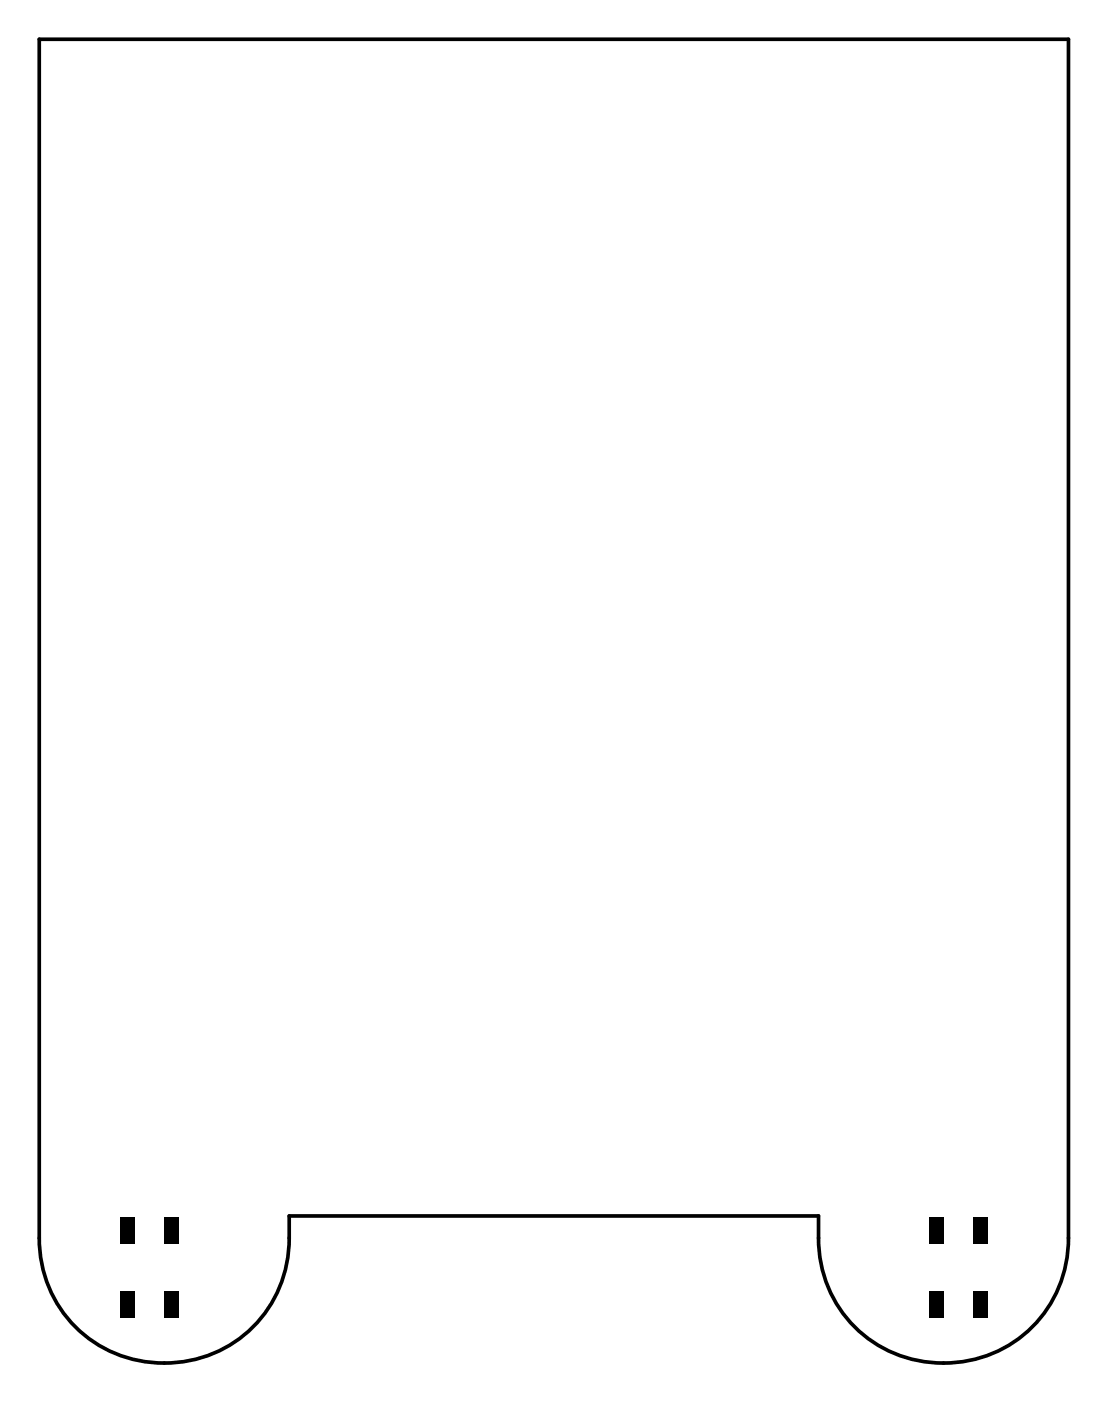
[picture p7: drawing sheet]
<svg xmlns="http://www.w3.org/2000/svg" width="75mm" height="95mm" viewBox="0 0 75 95" stroke-linecap="round" stroke-linejoin="round" font-family="sans-serif">
<path d="M8.2 82.8h1v1.8h-1zM8.2 87.8h1v1.8h-1zM11.2 87.8h1v1.8h-1zM11.2 82.8h1v1.8h-1zM63.2 82.8h1v1.8h-1zM63.2 87.8h1v1.8h-1zM66.2 87.8h1v1.8h-1zM66.2 82.8h1v1.8h-1z" fill="#000"/>
<path d="M2.7 2.7h70v81.5a8.5 8.5 0 0 1-8.5 8.5 8.5 8.5 0 0 1-8.5-8.5v-1.5h-36a10.1 10.1 0 0 1-1.2 5.8 8.5 8.5 0 0 1-9.6 3.9 8.5 8.5 0 0 1-6.2-8.2z" fill="none" stroke="#000" stroke-width=".25"/>
</svg>
